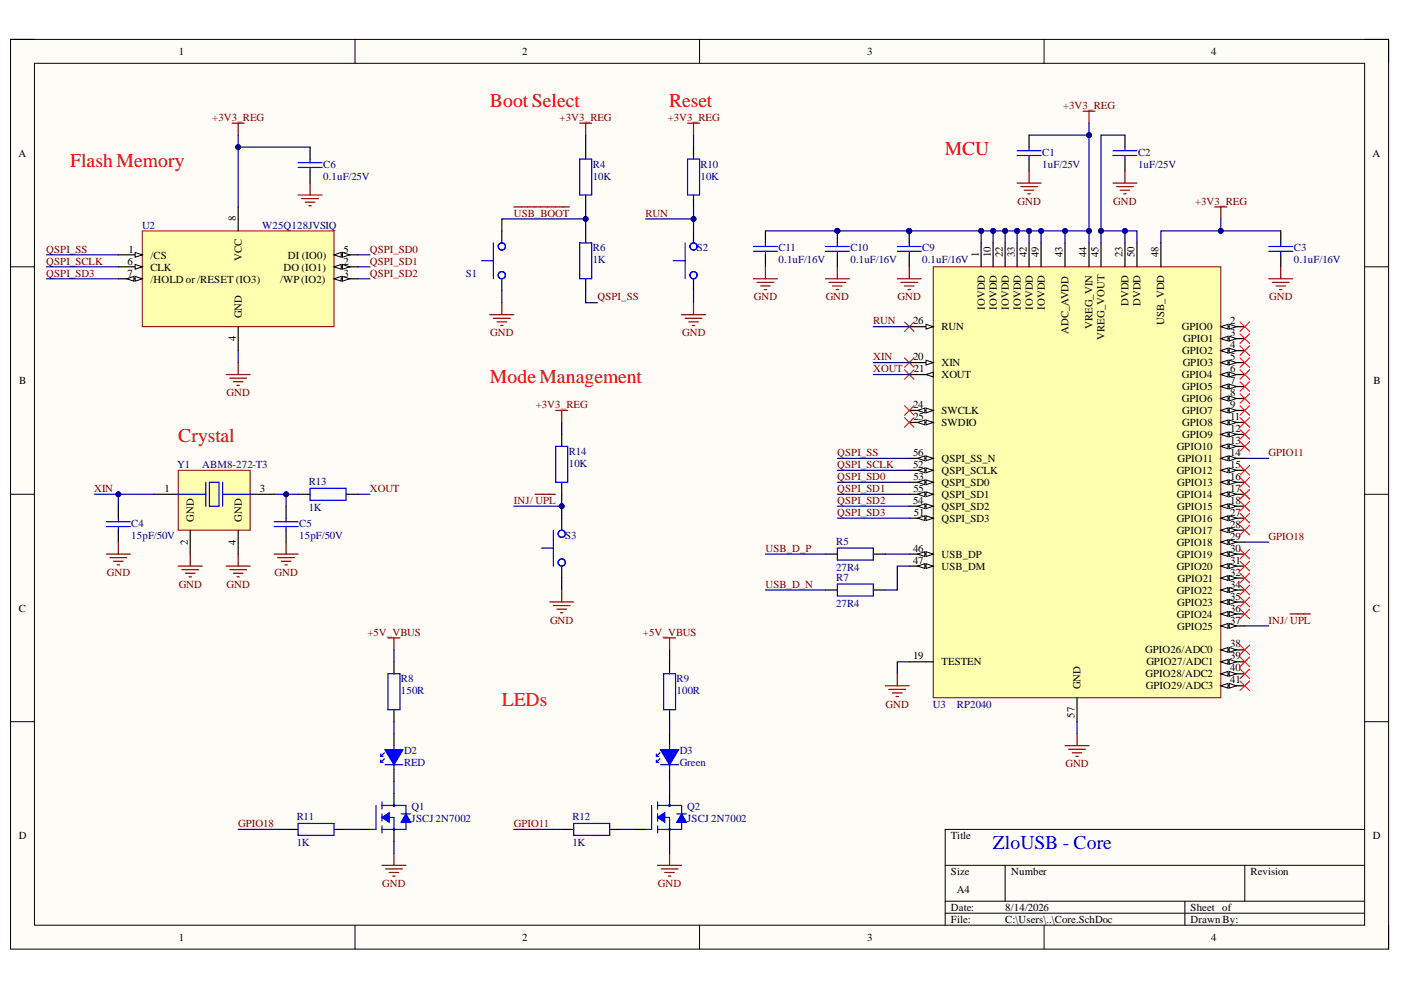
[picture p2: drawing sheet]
<svg xmlns="http://www.w3.org/2000/svg" width="297mm" height="210mm" viewBox="0 0 297 210" stroke-linecap="round" stroke-linejoin="round" font-family="sans-serif">
<defs><g id="words">
<g font-size="4.1" fill="#f00">
<text x="103.9" y="22.7">Boot Select</text>
<text x="141.9" y="22.7">Reset</text>
<text x="14.9" y="35.4">Flash Memory</text>
<text x="200.3" y="32.9">MCU</text>
<text x="103.9" y="81.1">ModeManagement</text>
<text x="37.8" y="93.8">Crystal</text>
<text x="106.4" y="149.6">LEDs</text>
</g>
<text font-size="4.1" fill="#00f" x="210.5" y="180">ZloUSB - Core</text>
<g font-size="2.3">
<text x="37.9" y="11.7">1</text>
<text x="110.7" y="11.7">2</text>
<text x="183.9" y="11.7">3</text>
<text x="256.8" y="11.7">4</text>
<text x="3.9" y="33.3">A</text>
<text x="291" y="33.3">A</text>
<text x="50" y="46.9" transform="rotate(-90 50 46.9)">8</text>
<text x="27.2" y="53.6">1</text>
<text x="72.8" y="53.6">5</text>
<text x="27.1" y="56.1">6</text>
<text x="27.1" y="58.6">7</text>
<text x="31.9" y="54.8">/CS</text>
<text x="31.9" y="57.4">CLK</text>
<text x="31.9" y="59.9">/HOLD or /RESET (IO3)</text>
<text x="51.2" y="55.3" transform="rotate(-90 51.2 55.3)">VCC</text>
<text x="59.4" y="59.9">/WP(IO2)</text>
<text x="60.1" y="57.4">DO (IO1)</text>
<text x="61.1" y="54.8">DI (IO0)</text>
<text x="72.8" y="56.1">2</text>
<text x="72.8" y="58.6">3</text>
<text x="207.5" y="54.6" transform="rotate(-90 207.5 54.6)">1</text>
<text x="210.1" y="54.6" transform="rotate(-90 210.1 54.6)">10</text>
<text x="212.6" y="54.6" transform="rotate(-90 212.6 54.6)">22</text>
<text x="215.1" y="54.6" transform="rotate(-90 215.1 54.6)">33</text>
<text x="217.7" y="54.6" transform="rotate(-90 217.7 54.6)">42</text>
<text x="220.2" y="54.6" transform="rotate(-90 220.2 54.6)">49</text>
<text x="225.3" y="54.6" transform="rotate(-90 225.3 54.6)">43</text>
<text x="230.4" y="54.6" transform="rotate(-90 230.4 54.6)">44</text>
<text x="232.9" y="54.6" transform="rotate(-90 232.9 54.6)">45</text>
<text x="238" y="54.6" transform="rotate(-90 238 54.6)">23</text>
<text x="240.5" y="54.6" transform="rotate(-90 240.5 54.6)">50</text>
<text x="245.6" y="54.6" transform="rotate(-90 245.6 54.6)">48</text>
<text x="208.8" y="65.6" transform="rotate(-90 208.8 65.6)">IOVDD</text>
<text x="211.3" y="65.6" transform="rotate(-90 211.3 65.6)">IOVDD</text>
<text x="213.9" y="65.6" transform="rotate(-90 213.9 65.6)">IOVDD</text>
<text x="216.4" y="65.6" transform="rotate(-90 216.4 65.6)">IOVDD</text>
<text x="219" y="65.6" transform="rotate(-90 219 65.6)">IOVDD</text>
<text x="221.5" y="65.6" transform="rotate(-90 221.5 65.6)">IOVDD</text>
<text x="239.2" y="64.9" transform="rotate(-90 239.2 64.9)">DVDD</text>
<text x="241.8" y="64.9" transform="rotate(-90 241.8 64.9)">DVDD</text>
<text x="51.2" y="67.5" transform="rotate(-90 51.2 67.5)">GND</text>
<text x="193.6" y="68.8">26</text>
<text x="199.6" y="70">RUN</text>
<text x="226.6" y="70.9" transform="rotate(-90 226.6 70.9)">ADC_AVDD</text>
<text x="231.6" y="69.8" transform="rotate(-90 231.6 69.8)">VREG_VIN</text>
<text x="246.9" y="68.9" transform="rotate(-90 246.9 68.9)">USB_VDD</text>
<text x="250.6" y="70">GPIO0</text>
<text x="260.8" y="68.8">2</text>
<text x="260.8" y="71.3">3</text>
<text x="50" y="72.3" transform="rotate(-90 50 72.3)">4</text>
<text x="193.6" y="76.4">20</text>
<text x="199.6" y="77.6">XIN</text>
<text x="234.2" y="72.1" transform="rotate(-90 234.2 72.1)">VREG_VOUT</text>
<text x="250.7" y="75.1">GPIO2</text>
<text x="250.8" y="77.6">GPIO3</text>
<text x="250.8" y="72.6">GPIO1</text>
<text x="260.8" y="73.8">4</text>
<text x="260.8" y="76.4">5</text>
<text x="4.1" y="81.4">B</text>
<text x="193.8" y="78.9">21</text>
<text x="199.6" y="80.2">XOUT</text>
<text x="250.6" y="80.2">GPIO4</text>
<text x="250.7" y="82.7">GPIO5</text>
<text x="260.8" y="78.9">6</text>
<text x="260.8" y="81.4">7</text>
<text x="260.8" y="84">8</text>
<text x="291.2" y="81.4">B</text>
<text x="193.6" y="86.5">24</text>
<text x="193.7" y="89.1">25</text>
<text x="199.6" y="87.8">SWCLK</text>
<text x="250.6" y="85.2">GPIO6</text>
<text x="250.7" y="87.8">GPIO7</text>
<text x="260.8" y="86.5">9</text>
<text x="260.8" y="89.1">11</text>
<text x="199.6" y="90.4">SWDIO</text>
<text x="249.5" y="95.5">GPIO10</text>
<text x="250.7" y="90.4">GPIO8</text>
<text x="250.7" y="92.9">GPIO9</text>
<text x="260.8" y="91.7">12</text>
<text x="260.8" y="94.2">13</text>
<text x="193.6" y="99.3">52</text>
<text x="193.6" y="96.7">56</text>
<text x="193.7" y="101.8">53</text>
<text x="199.6" y="100.5">QSPI_SCLK</text>
<text x="199.6" y="98">QSPI_SS_N</text>
<text x="249.5" y="100.5">GPIO12</text>
<text x="249.7" y="98">GPIO11</text>
<text x="260.8" y="96.7">14</text>
<text x="260.8" y="99.3">15</text>
<text x="260.8" y="101.8">16</text>
<text x="34.8" y="104.3">1</text>
<text x="55.1" y="104.3">3</text>
<text x="193.6" y="106.9">54</text>
<text x="193.7" y="104.3">55</text>
<text x="199.6" y="103.1">QSPI_SD0</text>
<text x="199.6" y="105.6">QSPI_SD1</text>
<text x="249.5" y="105.6">GPIO14</text>
<text x="249.6" y="103.1">GPIO13</text>
<text x="260.8" y="104.3">17</text>
<text x="260.8" y="106.9">18</text>
<text x="41.1" y="110.6" transform="rotate(-90 41.1 110.6)">GND</text>
<text x="51.2" y="110.6" transform="rotate(-90 51.2 110.6)">GND</text>
<text x="193.8" y="109.4">51</text>
<text x="199.6" y="110.7">QSPI_SD3</text>
<text x="199.6" y="108.1">QSPI_SD2</text>
<text x="249.5" y="110.7">GPIO16</text>
<text x="249.5" y="113.2">GPIO17</text>
<text x="249.6" y="108.1">GPIO15</text>
<text x="260.8" y="109.4">27</text>
<text x="260.8" y="111.9">28</text>
<text x="39.8" y="115.5" transform="rotate(-90 39.8 115.5)">2</text>
<text x="50" y="115.5" transform="rotate(-90 50 115.5)">4</text>
<text x="193.6" y="117">46</text>
<text x="193.6" y="119.5">47</text>
<text x="199.6" y="118.3">USB_DP</text>
<text x="249.5" y="115.7">GPIO18</text>
<text x="249.5" y="118.3">GPIO19</text>
<text x="260.8" y="114.5">29</text>
<text x="260.8" y="117">30</text>
<text x="260.8" y="119.5">31</text>
<text x="199.6" y="120.8">USB_DM</text>
<text x="249.5" y="120.8">GPIO20</text>
<text x="249.5" y="125.9">GPIO22</text>
<text x="249.7" y="123.3">GPIO21</text>
<text x="260.8" y="122.1">32</text>
<text x="260.8" y="124.6">34</text>
<text x="4" y="129.7">C</text>
<text x="249.5" y="130.9">GPIO24</text>
<text x="249.6" y="128.4">GPIO23</text>
<text x="260.8" y="127.1">35</text>
<text x="260.8" y="129.7">36</text>
<text x="291.1" y="129.7">C</text>
<text x="249.6" y="133.5">GPIO25</text>
<text x="260.8" y="132.2">37</text>
<text x="260.8" y="137.3">38</text>
<text x="193.6" y="139.8">19</text>
<text x="199.6" y="141.1">TESTEN</text>
<text x="242.8" y="138.5">GPIO26/ADC0</text>
<text x="242.9" y="143.6">GPIO28/ADC2</text>
<text x="243.1" y="141.1">GPIO27/ADC1</text>
<text x="260.8" y="139.8">39</text>
<text x="260.8" y="142.4">40</text>
<text x="229.1" y="146.2" transform="rotate(-90 229.1 146.2)">GND</text>
<text x="243" y="146.2">GPIO29/ADC3</text>
<text x="260.8" y="144.9">41</text>
<text x="227.8" y="152.2" transform="rotate(-90 227.8 152.2)">57</text>
<text x="4" y="177.9">D</text>
<text x="201.6" y="177.9">Title</text>
<text x="291.1" y="177.9">D</text>
<text x="201.6" y="185.5">Size</text>
<text x="214.4" y="185.5">Number</text>
<text x="265.1" y="185.5">Revision</text>
<text x="202.9" y="189.3">A4</text>
<text x="201.6" y="193.1">Date:</text>
<text x="201.6" y="195.7">File:</text>
<text x="213.1" y="193.1">8/14/2026</text>
<text x="213.1" y="195.7">C:\Users\..\Core.SchDoc</text>
<text x="252.4" y="193.1">Sheet of</text>
<text x="252.4" y="195.7">Drawn By:</text>
<text x="37.9" y="199.5">1</text>
<text x="110.7" y="199.5">2</text>
<text x="183.9" y="199.5">3</text>
<text x="256.8" y="199.5">4</text>
</g>
<g font-size="2.3" fill="#800000">
<text x="225.4" y="23.1">+3V3_REG</text>
<text x="45" y="25.6">+3V3_REG</text>
<text x="118.7" y="25.6">+3V3_REG</text>
<text x="141.6" y="25.6">+3V3_REG</text>
<text x="108.9" y="46">USB_BOOT</text>
<text x="136.8" y="46">RUN</text>
<text x="215.7" y="43.4">GND</text>
<text x="236" y="43.4">GND</text>
<text x="253.4" y="43.4">+3V3_REG</text>
<text x="9.8" y="53.6">QSPI_SS</text>
<text x="78.4" y="53.6">QSPI_SD0</text>
<text x="9.8" y="56.1">QSPI_SCLK</text>
<text x="9.8" y="58.6">QSPI_SD3</text>
<text x="78.4" y="56.1">QSPI_SD1</text>
<text x="78.4" y="58.6">QSPI_SD2</text>
<text x="126.7" y="63.7">QSPI_SS</text>
<text x="159.8" y="63.7">GND</text>
<text x="175.1" y="63.7">GND</text>
<text x="190.3" y="63.7">GND</text>
<text x="269.1" y="63.7">GND</text>
<text x="103.9" y="71.3">GND</text>
<text x="144.6" y="71.3">GND</text>
<text x="185.1" y="68.8">RUN</text>
<text x="185.1" y="76.4">XIN</text>
<text x="48" y="84">GND</text>
<text x="185.1" y="78.9">XOUT</text>
<text x="113.6" y="86.5">+3V3_REG</text>
<text x="177.5" y="96.7">QSPI_SS</text>
<text x="177.5" y="99.3">QSPI_SCLK</text>
<text x="177.5" y="101.8">QSPI_SD0</text>
<text x="268.9" y="96.7">GPIO11</text>
<text x="20" y="104.3">XIN</text>
<text x="78.4" y="104.3">XOUT</text>
<text x="108.9" y="106.9">INJ/ UPL</text>
<text x="177.5" y="104.3">QSPI_SD1</text>
<text x="177.5" y="106.9">QSPI_SD2</text>
<text x="177.5" y="109.4">QSPI_SD3</text>
<text x="162.3" y="117">USB_D_P</text>
<text x="268.9" y="114.5">GPIO18</text>
<text x="22.7" y="122.1">GND</text>
<text x="37.9" y="124.6">GND</text>
<text x="48" y="124.6">GND</text>
<text x="58.2" y="122.1">GND</text>
<text x="162.3" y="124.6">USB_D_N</text>
<text x="77.9" y="134.7">+5V_VBUS</text>
<text x="116.6" y="132.2">GND</text>
<text x="136.3" y="134.7">+5V_VBUS</text>
<text x="268.9" y="132.2">INJ/ UPL</text>
<text x="187.7" y="150">GND</text>
<text x="225.9" y="162.7">GND</text>
<text x="50.5" y="175.4">GPIO18</text>
<text x="108.9" y="175.4">GPIO11</text>
<text x="81" y="188.1">GND</text>
<text x="139.5" y="188.1">GND</text>
</g>
<g font-size="2.3" fill="#000080">
<text x="68.5" y="35.6">C6</text>
<text x="125.7" y="35.6">R4</text>
<text x="148.5" y="35.6">R10</text>
<text x="221" y="33">C1</text>
<text x="221" y="35.6">1uF/25V</text>
<text x="241.3" y="33">C2</text>
<text x="241.3" y="35.6">1uF/25V</text>
<text x="68.5" y="38.1">0.1uF/25V</text>
<text x="125.7" y="38.1">10K</text>
<text x="148.5" y="38.1">10K</text>
<text x="30.1" y="48.5">U2</text>
<text x="55.6" y="48.5">W25Q128JVSIQ</text>
<text x="125.7" y="53.3">R6</text>
<text x="147.7" y="53.3">S2</text>
<text x="165.1" y="53.3">C11</text>
<text x="180.3" y="53.3">C10</text>
<text x="195.5" y="53.3">C9</text>
<text x="274.3" y="53.3">C3</text>
<text x="98.8" y="58.6">S1</text>
<text x="125.7" y="55.8">1K</text>
<text x="165.1" y="55.8">0.1uF/16V</text>
<text x="180.3" y="55.8">0.1uF/16V</text>
<text x="195.5" y="55.8">0.1uF/16V</text>
<text x="274.3" y="55.8">0.1uF/16V</text>
<text x="37.5" y="99.3">Y1</text>
<text x="42.9" y="99.3">ABM8-272-T3</text>
<text x="120.6" y="96.5">R14</text>
<text x="120.6" y="99">10K</text>
<text x="65.5" y="102.8">R13</text>
<text x="27.8" y="111.7">C4</text>
<text x="63.4" y="111.7">C5</text>
<text x="65.5" y="108.4">1K</text>
<text x="27.8" y="114.2">15pF/50V</text>
<text x="63.4" y="114.2">15pF/50V</text>
<text x="119.8" y="114.2">S3</text>
<text x="177.3" y="115.5">R5</text>
<text x="177.3" y="121.1">27R4</text>
<text x="177.3" y="123.1">R7</text>
<text x="177.3" y="128.7">27R4</text>
<text x="85" y="144.6">R8</text>
<text x="85" y="147.2">150R</text>
<text x="143.4" y="144.6">R9</text>
<text x="143.4" y="147.2">100R</text>
<text x="197.8" y="150">U3</text>
<text x="202.9" y="150">RP2040</text>
<text x="85.7" y="159.9">D2</text>
<text x="144.1" y="159.9">D3</text>
<text x="85.7" y="162.5">RED</text>
<text x="144.1" y="162.5">Green</text>
<text x="62.9" y="173.9">R11</text>
<text x="87.3" y="171.8">Q1</text>
<text x="121.4" y="173.9">R12</text>
<text x="145.7" y="171.8">Q2</text>
<text x="62.9" y="179.4">1K</text>
<text x="87.3" y="174.4">JSCJ 2N7002</text>
<text x="121.4" y="179.4">1K</text>
<text x="145.7" y="174.4">JSCJ 2N7002</text>
</g>
</g></defs>
<path d="M2.2 8.4h292.2v192.8h-292.2z" fill-rule="evenodd" fill="#fffcf8"/>
<path d="M2.2 8.4h292.2v192.8h-292.2z" fill="none" stroke="#000" stroke-width=".21"/>
<path d="M7.3 13.4h282v182.8h-282z" fill-rule="evenodd" fill="#fffcf8"/>
<g fill="none" stroke="#000" stroke-width=".21">
<path d="M2.2 8.3h5.1M7.3 13.4h282v182.8h-282zM75.3 8.3v5.1M148.3 8.3v5.1M221.4 8.4v5M289.3 8.4h5.1v5M2.2 56.6h5.1M289.3 56.6h5.1M2.2 104.8h5.1M289.3 104.8h5.1M2.2 153h5.1M289.3 153h5.1"/>
<path d="M289.3 175.9h-88.9v20.3M75.3 196.2v5M148.3 196.2v5M200.4 183.5h88.9M200.4 191.1h88.9M200.4 193.6h88.9M213.1 183.5v7.6M221.4 196.2v5M251.2 191.1v5.1M263.9 183.5v7.6M294.4 196.2v5"/>
</g>
<path d="M197.9 56.6h60.9v91.3h-60.9z" fill-rule="evenodd" fill="#ffffb0"/>
<path d="M197.9 56.6h60.9v91.3h-60.9z" fill="none" stroke="#800000" stroke-width=".21"/>
<path d="M208 51.5v5.1M258.8 69.3h5.1" fill="none" stroke="#000" stroke-width=".25"/>
<path d="M258.8 69.3l1.6-.5v1z" fill="#f8fcff"/>
<path d="M258.8 69.3l1.6-.5v1z" fill="none" stroke="#000" stroke-width=".21"/>
<path d="M260.6 68.8l1.5 .5-1.5 .5z" fill="#f8fcff"/>
<path d="M260.6 68.8l1.5 .5-1.5 .5z" fill="none" stroke="#000" stroke-width=".21"/>
<path d="M258.8 71.8h5.1" fill="none" stroke="#000" stroke-width=".25"/>
<path d="M258.8 71.8l1.6-.5v1z" fill="#f8fcff"/>
<path d="M258.8 71.8l1.6-.5v1z" fill="none" stroke="#000" stroke-width=".21"/>
<path d="M260.6 71.3l1.5 .5-1.5 .5z" fill="#f8fcff"/>
<path d="M260.6 71.3l1.5 .5-1.5 .5z" fill="none" stroke="#000" stroke-width=".21"/>
<path d="M258.8 74.3h5.1" fill="none" stroke="#000" stroke-width=".25"/>
<path d="M258.8 74.3l1.6-.5v1.1z" fill="#f8fcff"/>
<path d="M258.8 74.3l1.6-.5v1.1z" fill="none" stroke="#000" stroke-width=".21"/>
<path d="M260.6 73.8l1.5 .5-1.5 .6z" fill="#f8fcff"/>
<path d="M260.6 73.8l1.5 .5-1.5 .6z" fill="none" stroke="#000" stroke-width=".21"/>
<path d="M258.8 76.9h5.1" fill="none" stroke="#000" stroke-width=".25"/>
<path d="M258.8 76.9l1.6-.5v1z" fill="#f8fcff"/>
<path d="M258.8 76.9l1.6-.5v1z" fill="none" stroke="#000" stroke-width=".21"/>
<path d="M260.6 76.4l1.5 .5-1.5 .5z" fill="#f8fcff"/>
<path d="M260.6 76.4l1.5 .5-1.5 .5z" fill="none" stroke="#000" stroke-width=".21"/>
<path d="M258.8 79.4h5.1" fill="none" stroke="#000" stroke-width=".25"/>
<path d="M258.8 79.4l1.6-.5v1z" fill="#f8fcff"/>
<path d="M258.8 79.4l1.6-.5v1z" fill="none" stroke="#000" stroke-width=".21"/>
<path d="M260.6 78.9l1.5 .5-1.5 .5z" fill="#f8fcff"/>
<path d="M260.6 78.9l1.5 .5-1.5 .5z" fill="none" stroke="#000" stroke-width=".21"/>
<path d="M258.8 82h5.1" fill="none" stroke="#000" stroke-width=".25"/>
<path d="M258.8 82l1.6-.6v1.1z" fill="#f8fcff"/>
<path d="M258.8 82l1.6-.6v1.1z" fill="none" stroke="#000" stroke-width=".21"/>
<path d="M260.6 81.4l1.5 .6-1.5 .5z" fill="#f8fcff"/>
<path d="M260.6 81.4l1.5 .6-1.5 .5z" fill="none" stroke="#000" stroke-width=".21"/>
<path d="M258.8 84.5h5.1" fill="none" stroke="#000" stroke-width=".25"/>
<path d="M258.8 84.5l1.6-.5v1z" fill="#f8fcff"/>
<path d="M258.8 84.5l1.6-.5v1z" fill="none" stroke="#000" stroke-width=".21"/>
<path d="M260.6 84l1.5 .5-1.5 .5z" fill="#f8fcff"/>
<path d="M260.6 84l1.5 .5-1.5 .5z" fill="none" stroke="#000" stroke-width=".21"/>
<path d="M258.8 87h5.1" fill="none" stroke="#000" stroke-width=".25"/>
<path d="M258.8 87l1.6-.5v1z" fill="#f8fcff"/>
<path d="M258.8 87l1.6-.5v1z" fill="none" stroke="#000" stroke-width=".21"/>
<path d="M260.6 86.5l1.5 .5-1.5 .5z" fill="#f8fcff"/>
<path d="M260.6 86.5l1.5 .5-1.5 .5z" fill="none" stroke="#000" stroke-width=".21"/>
<path d="M210.6 51.5v5.1M258.8 89.6h5.1" fill="none" stroke="#000" stroke-width=".25"/>
<path d="M258.8 89.6l1.6-.5v1z" fill="#f8fcff"/>
<path d="M258.8 89.6l1.6-.5v1z" fill="none" stroke="#000" stroke-width=".21"/>
<path d="M260.6 89.1l1.5 .5-1.5 .5z" fill="#f8fcff"/>
<path d="M260.6 89.1l1.5 .5-1.5 .5z" fill="none" stroke="#000" stroke-width=".21"/>
<path d="M258.8 92.1h5.1" fill="none" stroke="#000" stroke-width=".25"/>
<path d="M258.8 92.1l1.6-.5v1z" fill="#f8fcff"/>
<path d="M258.8 92.1l1.6-.5v1z" fill="none" stroke="#000" stroke-width=".21"/>
<path d="M260.6 91.6l1.5 .5-1.5 .5z" fill="#f8fcff"/>
<path d="M260.6 91.6l1.5 .5-1.5 .5z" fill="none" stroke="#000" stroke-width=".21"/>
<path d="M258.8 94.6h5.1" fill="none" stroke="#000" stroke-width=".25"/>
<path d="M258.8 94.6l1.6-.5v1z" fill="#f8fcff"/>
<path d="M258.8 94.6l1.6-.5v1z" fill="none" stroke="#000" stroke-width=".21"/>
<path d="M260.6 94.1l1.5 .5-1.5 .5z" fill="#f8fcff"/>
<path d="M260.6 94.1l1.5 .5-1.5 .5z" fill="none" stroke="#000" stroke-width=".21"/>
<path d="M258.8 97.2h5.1" fill="none" stroke="#000" stroke-width=".25"/>
<path d="M258.8 97.2l1.6-.5v1z" fill="#f8fcff"/>
<path d="M258.8 97.2l1.6-.5v1z" fill="none" stroke="#000" stroke-width=".21"/>
<path d="M260.6 96.7l1.5 .5-1.5 .5z" fill="#f8fcff"/>
<path d="M260.6 96.7l1.5 .5-1.5 .5z" fill="none" stroke="#000" stroke-width=".21"/>
<path d="M258.8 99.7h5.1" fill="none" stroke="#000" stroke-width=".25"/>
<path d="M258.8 99.7l1.6-.5v1z" fill="#f8fcff"/>
<path d="M258.8 99.7l1.6-.5v1z" fill="none" stroke="#000" stroke-width=".21"/>
<path d="M260.6 99.2l1.5 .5-1.5 .5z" fill="#f8fcff"/>
<path d="M260.6 99.2l1.5 .5-1.5 .5z" fill="none" stroke="#000" stroke-width=".21"/>
<path d="M258.8 102.3h5.1" fill="none" stroke="#000" stroke-width=".25"/>
<path d="M258.8 102.3l1.6-.6v1.1z" fill="#f8fcff"/>
<path d="M258.8 102.3l1.6-.6v1.1z" fill="none" stroke="#000" stroke-width=".21"/>
<path d="M260.6 101.7l1.5 .6-1.5 .5z" fill="#f8fcff"/>
<path d="M260.6 101.7l1.5 .6-1.5 .5z" fill="none" stroke="#000" stroke-width=".21"/>
<path d="M258.8 104.8h5.1" fill="none" stroke="#000" stroke-width=".25"/>
<path d="M258.8 104.8l1.6-.5v1z" fill="#f8fcff"/>
<path d="M258.8 104.8l1.6-.5v1z" fill="none" stroke="#000" stroke-width=".21"/>
<path d="M260.6 104.3l1.5 .5-1.5 .5z" fill="#f8fcff"/>
<path d="M260.6 104.3l1.5 .5-1.5 .5z" fill="none" stroke="#000" stroke-width=".21"/>
<path d="M258.8 107.3h5.1" fill="none" stroke="#000" stroke-width=".25"/>
<path d="M258.8 107.3l1.6-.5v1z" fill="#f8fcff"/>
<path d="M258.8 107.3l1.6-.5v1z" fill="none" stroke="#000" stroke-width=".21"/>
<path d="M260.6 106.8l1.5 .5-1.5 .5z" fill="#f8fcff"/>
<path d="M260.6 106.8l1.5 .5-1.5 .5z" fill="none" stroke="#000" stroke-width=".21"/>
<path d="M192.8 76.9h5.1M192.8 140.3h5.1" fill="none" stroke="#000" stroke-width=".25"/>
<path d="M196.3 76.4l1.6 .5-1.6 .5z" fill="#f8fcff"/>
<path d="M196.3 76.4l1.6 .5-1.6 .5z" fill="none" stroke="#000" stroke-width=".21"/>
<path d="M192.8 79.4h5.1" fill="none" stroke="#000" stroke-width=".25"/>
<path d="M196.3 79.4l1.6-.5v1z" fill="#f8fcff"/>
<path d="M196.3 79.4l1.6-.5v1z" fill="none" stroke="#000" stroke-width=".21"/>
<path d="M213.1 51.5v5.1M238.5 51.5v5.1M192.8 87h5.1" fill="none" stroke="#000" stroke-width=".25"/>
<path d="M196.3 86.5l1.6 .5-1.6 .5z" fill="#f8fcff"/>
<path d="M196.3 86.5l1.6 .5-1.6 .5z" fill="none" stroke="#000" stroke-width=".21"/>
<path d="M194.6 87l1.5-.5v1z" fill="#f8fcff"/>
<path d="M194.6 87l1.5-.5v1z" fill="none" stroke="#000" stroke-width=".21"/>
<path d="M192.8 89.6h5.1" fill="none" stroke="#000" stroke-width=".25"/>
<path d="M196.3 89.1l1.6 .5-1.6 .5z" fill="#f8fcff"/>
<path d="M196.3 89.1l1.6 .5-1.6 .5z" fill="none" stroke="#000" stroke-width=".21"/>
<path d="M194.6 89.6l1.5-.5v1z" fill="#f8fcff"/>
<path d="M194.6 89.6l1.5-.5v1z" fill="none" stroke="#000" stroke-width=".21"/>
<path d="M192.8 69.3h5.1" fill="none" stroke="#000" stroke-width=".25"/>
<path d="M196.3 68.8l1.6 .5-1.6 .5z" fill="#f8fcff"/>
<path d="M196.3 68.8l1.6 .5-1.6 .5z" fill="none" stroke="#000" stroke-width=".21"/>
<path d="M258.8 109.9h5.1" fill="none" stroke="#000" stroke-width=".25"/>
<path d="M258.8 109.9l1.6-.5v1z" fill="#f8fcff"/>
<path d="M258.8 109.9l1.6-.5v1z" fill="none" stroke="#000" stroke-width=".21"/>
<path d="M260.6 109.4l1.5 .5-1.5 .5z" fill="#f8fcff"/>
<path d="M260.6 109.4l1.5 .5-1.5 .5z" fill="none" stroke="#000" stroke-width=".21"/>
<path d="M258.8 112.4h5.1" fill="none" stroke="#000" stroke-width=".25"/>
<path d="M258.8 112.4l1.6-.5v1z" fill="#f8fcff"/>
<path d="M258.8 112.4l1.6-.5v1z" fill="none" stroke="#000" stroke-width=".21"/>
<path d="M260.6 111.9l1.5 .5-1.5 .5z" fill="#f8fcff"/>
<path d="M260.6 111.9l1.5 .5-1.5 .5z" fill="none" stroke="#000" stroke-width=".21"/>
<path d="M258.8 114.9h5.1" fill="none" stroke="#000" stroke-width=".25"/>
<path d="M258.8 114.9l1.6-.5v1.1z" fill="#f8fcff"/>
<path d="M258.8 114.9l1.6-.5v1.1z" fill="none" stroke="#000" stroke-width=".21"/>
<path d="M260.6 114.4l1.5 .5-1.5 .6z" fill="#f8fcff"/>
<path d="M260.6 114.4l1.5 .5-1.5 .6z" fill="none" stroke="#000" stroke-width=".21"/>
<path d="M258.8 117.5h5.1" fill="none" stroke="#000" stroke-width=".25"/>
<path d="M258.8 117.5l1.6-.5v1z" fill="#f8fcff"/>
<path d="M258.8 117.5l1.6-.5v1z" fill="none" stroke="#000" stroke-width=".21"/>
<path d="M260.6 117l1.5 .5-1.5 .5z" fill="#f8fcff"/>
<path d="M260.6 117l1.5 .5-1.5 .5z" fill="none" stroke="#000" stroke-width=".21"/>
<path d="M258.8 120h5.1" fill="none" stroke="#000" stroke-width=".25"/>
<path d="M258.8 120l1.6-.5v1z" fill="#f8fcff"/>
<path d="M258.8 120l1.6-.5v1z" fill="none" stroke="#000" stroke-width=".21"/>
<path d="M260.6 119.5l1.5 .5-1.5 .5z" fill="#f8fcff"/>
<path d="M260.6 119.5l1.5 .5-1.5 .5z" fill="none" stroke="#000" stroke-width=".21"/>
<path d="M258.8 122.6h5.1" fill="none" stroke="#000" stroke-width=".25"/>
<path d="M258.8 122.6l1.6-.5v1z" fill="#f8fcff"/>
<path d="M258.8 122.6l1.6-.5v1z" fill="none" stroke="#000" stroke-width=".21"/>
<path d="M260.6 122.1l1.5 .5-1.5 .5z" fill="#f8fcff"/>
<path d="M260.6 122.1l1.5 .5-1.5 .5z" fill="none" stroke="#000" stroke-width=".21"/>
<path d="M215.6 51.5v5.1M258.8 125.1h5.1" fill="none" stroke="#000" stroke-width=".25"/>
<path d="M258.8 125.1l1.6-.5v1z" fill="#f8fcff"/>
<path d="M258.8 125.1l1.6-.5v1z" fill="none" stroke="#000" stroke-width=".21"/>
<path d="M260.6 124.6l1.5 .5-1.5 .5z" fill="#f8fcff"/>
<path d="M260.6 124.6l1.5 .5-1.5 .5z" fill="none" stroke="#000" stroke-width=".21"/>
<path d="M258.8 127.6h5.1" fill="none" stroke="#000" stroke-width=".25"/>
<path d="M258.8 127.6l1.6-.5v1z" fill="#f8fcff"/>
<path d="M258.8 127.6l1.6-.5v1z" fill="none" stroke="#000" stroke-width=".21"/>
<path d="M260.6 127.1l1.5 .5-1.5 .5z" fill="#f8fcff"/>
<path d="M260.6 127.1l1.5 .5-1.5 .5z" fill="none" stroke="#000" stroke-width=".21"/>
<path d="M258.8 130.2h5.1" fill="none" stroke="#000" stroke-width=".25"/>
<path d="M258.8 130.2l1.6-.5v1z" fill="#f8fcff"/>
<path d="M258.8 130.2l1.6-.5v1z" fill="none" stroke="#000" stroke-width=".21"/>
<path d="M260.6 129.7l1.5 .5-1.5 .5z" fill="#f8fcff"/>
<path d="M260.6 129.7l1.5 .5-1.5 .5z" fill="none" stroke="#000" stroke-width=".21"/>
<path d="M258.8 132.7h5.1" fill="none" stroke="#000" stroke-width=".25"/>
<path d="M258.8 132.7l1.6-.5v1z" fill="#f8fcff"/>
<path d="M258.8 132.7l1.6-.5v1z" fill="none" stroke="#000" stroke-width=".21"/>
<path d="M260.6 132.2l1.5 .5-1.5 .5z" fill="#f8fcff"/>
<path d="M260.6 132.2l1.5 .5-1.5 .5z" fill="none" stroke="#000" stroke-width=".21"/>
<path d="M258.8 137.8h5.1" fill="none" stroke="#000" stroke-width=".25"/>
<path d="M258.8 137.8l1.6-.5v1z" fill="#f8fcff"/>
<path d="M258.8 137.8l1.6-.5v1z" fill="none" stroke="#000" stroke-width=".21"/>
<path d="M260.6 137.3l1.5 .5-1.5 .5z" fill="#f8fcff"/>
<path d="M260.6 137.3l1.5 .5-1.5 .5z" fill="none" stroke="#000" stroke-width=".21"/>
<path d="M258.8 140.3h5.1" fill="none" stroke="#000" stroke-width=".25"/>
<path d="M258.8 140.3l1.6-.5v1z" fill="#f8fcff"/>
<path d="M258.8 140.3l1.6-.5v1z" fill="none" stroke="#000" stroke-width=".21"/>
<path d="M260.6 139.8l1.5 .5-1.5 .5z" fill="#f8fcff"/>
<path d="M260.6 139.8l1.5 .5-1.5 .5z" fill="none" stroke="#000" stroke-width=".21"/>
<path d="M258.8 142.9h5.1" fill="none" stroke="#000" stroke-width=".25"/>
<path d="M258.8 142.9l1.6-.5v1z" fill="#f8fcff"/>
<path d="M258.8 142.9l1.6-.5v1z" fill="none" stroke="#000" stroke-width=".21"/>
<path d="M260.6 142.4l1.5 .5-1.5 .5z" fill="#f8fcff"/>
<path d="M260.6 142.4l1.5 .5-1.5 .5z" fill="none" stroke="#000" stroke-width=".21"/>
<path d="M258.8 145.4h5.1" fill="none" stroke="#000" stroke-width=".25"/>
<path d="M258.8 145.4l1.6-.5v1z" fill="#f8fcff"/>
<path d="M258.8 145.4l1.6-.5v1z" fill="none" stroke="#000" stroke-width=".21"/>
<path d="M260.6 144.9l1.5 .5-1.5 .5z" fill="#f8fcff"/>
<path d="M260.6 144.9l1.5 .5-1.5 .5z" fill="none" stroke="#000" stroke-width=".21"/>
<path d="M218.2 51.5v5.1M225.8 51.5v5.1M230.9 51.5v5.1M233.4 51.5v5.1M192.8 117.5h5.1" fill="none" stroke="#000" stroke-width=".25"/>
<path d="M196.3 117l1.6 .5-1.6 .5z" fill="#f8fcff"/>
<path d="M196.3 117l1.6 .5-1.6 .5z" fill="none" stroke="#000" stroke-width=".21"/>
<path d="M194.6 117.5l1.5-.5v1z" fill="#f8fcff"/>
<path d="M194.6 117.5l1.5-.5v1z" fill="none" stroke="#000" stroke-width=".21"/>
<path d="M192.8 120h5.1" fill="none" stroke="#000" stroke-width=".25"/>
<path d="M196.3 119.5l1.6 .5-1.6 .5z" fill="#f8fcff"/>
<path d="M196.3 119.5l1.6 .5-1.6 .5z" fill="none" stroke="#000" stroke-width=".21"/>
<path d="M194.6 120l1.5-.5v1z" fill="#f8fcff"/>
<path d="M194.6 120l1.5-.5v1z" fill="none" stroke="#000" stroke-width=".21"/>
<path d="M220.7 51.5v5.1M241.1 51.5v5.1M246.1 51.5v5.1M192.8 109.9h5.1" fill="none" stroke="#000" stroke-width=".25"/>
<path d="M196.3 109.4l1.6 .5-1.6 .5z" fill="#f8fcff"/>
<path d="M196.3 109.4l1.6 .5-1.6 .5z" fill="none" stroke="#000" stroke-width=".21"/>
<path d="M194.6 109.9l1.5-.5v1z" fill="#f8fcff"/>
<path d="M194.6 109.9l1.5-.5v1z" fill="none" stroke="#000" stroke-width=".21"/>
<path d="M192.8 99.7h5.1" fill="none" stroke="#000" stroke-width=".25"/>
<path d="M196.3 99.2l1.6 .5-1.6 .5z" fill="#f8fcff"/>
<path d="M196.3 99.2l1.6 .5-1.6 .5z" fill="none" stroke="#000" stroke-width=".21"/>
<path d="M194.6 99.7l1.5-.5v1z" fill="#f8fcff"/>
<path d="M194.6 99.7l1.5-.5v1z" fill="none" stroke="#000" stroke-width=".21"/>
<path d="M192.8 102.3h5.1" fill="none" stroke="#000" stroke-width=".25"/>
<path d="M196.3 101.7l1.6 .6-1.6 .5z" fill="#f8fcff"/>
<path d="M196.3 101.7l1.6 .6-1.6 .5z" fill="none" stroke="#000" stroke-width=".21"/>
<path d="M194.6 102.3l1.5-.6v1.1z" fill="#f8fcff"/>
<path d="M194.6 102.3l1.5-.6v1.1z" fill="none" stroke="#000" stroke-width=".21"/>
<path d="M192.8 107.3h5.1" fill="none" stroke="#000" stroke-width=".25"/>
<path d="M196.3 106.8l1.6 .5-1.6 .5z" fill="#f8fcff"/>
<path d="M196.3 106.8l1.6 .5-1.6 .5z" fill="none" stroke="#000" stroke-width=".21"/>
<path d="M194.6 107.3l1.5-.5v1z" fill="#f8fcff"/>
<path d="M194.6 107.3l1.5-.5v1z" fill="none" stroke="#000" stroke-width=".21"/>
<path d="M192.8 104.8h5.1" fill="none" stroke="#000" stroke-width=".25"/>
<path d="M196.3 104.3l1.6 .5-1.6 .5z" fill="#f8fcff"/>
<path d="M196.3 104.3l1.6 .5-1.6 .5z" fill="none" stroke="#000" stroke-width=".21"/>
<path d="M194.6 104.8l1.5-.5v1z" fill="#f8fcff"/>
<path d="M194.6 104.8l1.5-.5v1z" fill="none" stroke="#000" stroke-width=".21"/>
<path d="M192.8 97.2h5.1" fill="none" stroke="#000" stroke-width=".25"/>
<path d="M196.3 96.7l1.6 .5-1.6 .5z" fill="#f8fcff"/>
<path d="M196.3 96.7l1.6 .5-1.6 .5z" fill="none" stroke="#000" stroke-width=".21"/>
<path d="M194.6 97.2l1.5-.5v1z" fill="#f8fcff"/>
<path d="M194.6 97.2l1.5-.5v1z" fill="none" stroke="#000" stroke-width=".21"/>
<path d="M218.2 28.7v2.5M218.2 33.7v2.6M238.5 28.7v2.5M238.5 33.7v2.6M271.5 49v2.5M271.5 54v2.6M175 117.5h2.5M185.2 117.5h2.5M175 125.1h2.5M185.2 125.1h2.5M228.4 147.9v5.1" fill="none" stroke="#000" stroke-width=".25"/>
<g fill="none" stroke="#800000" stroke-width=".25">
<path d="M215.6 38.8h5.1M216.4 39.6h3.6M218.2 36.3v2.5M229.6 23.6h2.6M230.9 23.6v2.5M236 38.8h5.1M236.7 39.6h3.6M238.5 36.3v2.5M217.2 40.3h2M217.9 41.1h.5M237.5 40.3h2M238.3 41.1h.5"/>
<path d="M257.6 43.9h2.5M258.8 43.9v2.5M269 59.1h5.1M269.8 59.9h3.5M271.5 56.6v2.5M270.5 60.6h2.1M271.3 61.4h.5M187.7 145.4h5.1M188.5 146.2h3.5M189.2 146.9h2.1M190 147.7h.5M190.2 142.9v2.5"/>
<path d="M225.8 158.1h5.1M226.6 158.9h3.5M227.3 159.6h2.1M228.4 155.6v2.5M228.1 160.4h.5"/>
</g>
<path d="M191.8 75.9l2 2M191.8 78.4l2 2M193.8 75.9l-2 2M193.8 78.4l-2 2M191.8 86l2 2M191.8 88.5l2 2.1M193.8 86l-2 2M193.8 88.5l-2 2.1" fill="none" stroke="#f00" stroke-width=".21"/>
<g fill="none" stroke="#00f" stroke-width=".25">
<path d="M215.6 33h5.1M215.6 32h5.1M218.2 31.2v.8M218.2 33v.7M236 33h5.1M236 32h5.1M238.5 31.2v.8M238.5 33v.7M269 52.3h5.1M269 53.3h5.1M271.5 51.5v.8M271.5 53.3v.7"/>
<path d="M177.5 116.2h7.7v2.5h-7.7zM177.5 123.8h7.7v2.6h-7.7z"/>
</g>
<path d="M30.2 49h40.6v20.3h-40.6z" fill-rule="evenodd" fill="#ffffb0"/>
<path d="M30.2 49h40.6v20.3h-40.6z" fill="none" stroke="#800000" stroke-width=".21"/>
<path d="M25.1 54h5.1" fill="none" stroke="#000" stroke-width=".25"/>
<path d="M28.6 53.5l1.6 .5-1.6 .5z" fill="#f8fcff"/>
<path d="M28.6 53.5l1.6 .5-1.6 .5z" fill="none" stroke="#000" stroke-width=".21"/>
<path d="M70.8 56.6h5.1" fill="none" stroke="#000" stroke-width=".25"/>
<path d="M70.8 56.6l1.5-.5v1z" fill="#f8fcff"/>
<path d="M70.8 56.6l1.5-.5v1z" fill="none" stroke="#000" stroke-width=".21"/>
<path d="M72.6 56.1l1.5 .5-1.5 .5z" fill="#f8fcff"/>
<path d="M72.6 56.1l1.5 .5-1.5 .5z" fill="none" stroke="#000" stroke-width=".21"/>
<path d="M70.8 59.1h5.1" fill="none" stroke="#000" stroke-width=".25"/>
<path d="M70.8 59.1l1.5-.5v1z" fill="#f8fcff"/>
<path d="M70.8 59.1l1.5-.5v1z" fill="none" stroke="#000" stroke-width=".21"/>
<path d="M72.6 58.6l1.5 .5-1.5 .5z" fill="#f8fcff"/>
<path d="M72.6 58.6l1.5 .5-1.5 .5z" fill="none" stroke="#000" stroke-width=".21"/>
<path d="M70.8 54h5.1M50.5 69.3v5" fill="none" stroke="#000" stroke-width=".25"/>
<path d="M70.8 54l1.5-.5v1z" fill="#f8fcff"/>
<path d="M70.8 54l1.5-.5v1z" fill="none" stroke="#000" stroke-width=".21"/>
<path d="M72.6 53.5l1.5 .5-1.5 .5z" fill="#f8fcff"/>
<path d="M72.6 53.5l1.5 .5-1.5 .5z" fill="none" stroke="#000" stroke-width=".21"/>
<path d="M25.1 56.6h5.1" fill="none" stroke="#000" stroke-width=".25"/>
<path d="M28.6 56.1l1.6 .5-1.6 .5z" fill="#f8fcff"/>
<path d="M28.6 56.1l1.6 .5-1.6 .5z" fill="none" stroke="#000" stroke-width=".21"/>
<path d="M25.1 59.1h5.1" fill="none" stroke="#000" stroke-width=".25"/>
<path d="M28.6 58.6l1.6 .5-1.6 .5z" fill="#f8fcff"/>
<path d="M28.6 58.6l1.6 .5-1.6 .5z" fill="none" stroke="#000" stroke-width=".21"/>
<path d="M26.9 59.1l1.5-.5v1z" fill="#f8fcff"/>
<path d="M26.9 59.1l1.5-.5v1z" fill="none" stroke="#000" stroke-width=".21"/>
<path d="M124.2 31.2v2.5M50.5 43.9v5.1M106.4 49v2.5M106.4 59.1v2.5M124.2 41.3v2.6M124.2 49v2.5M124.2 59.1v2.5M147 49v2.5M147 59.1v2.5M83.5 155.6v2.5M83.5 163.2v2.5" fill="none" stroke="#000" stroke-width=".25"/>
<g fill="none" stroke="#800000" stroke-width=".25">
<path d="M49.2 26.1h2.6M50.5 26.1v2.6M122.9 26.1h2.5M124.2 26.1v2.6M145.8 26.1h2.5M147 26.1v2.6M108.9 43.9h11.8M48 79.4h5M50.5 76.9v2.5M103.9 66.7h5M104.6 67.5h3.6M105.4 68.2h2"/>
<path d="M106.1 69h.5M106.4 64.2v2.5M144.5 66.7h5.1M145.3 67.5h3.5M146 68.2h2.1M146.8 69h.5M147 64.2v2.5M48.7 80.2h3.6M49.5 80.9h2M50.2 81.7h.6"/>
</g>
<g fill="none" stroke="#00f" stroke-width=".25">
<path d="M122.9 33.7h2.5v7.6h-2.5zM102.1 55.3h2.5M104.6 51.5v7.6M122.9 51.5h2.5v7.6h-2.5zM142.7 55.3h2.6M145.3 51.5v7.6"/>
<circle cx="106.4" cy="58.3" r=".76"/>
<circle cx="106.4" cy="52.3" r=".76"/>
<circle cx="147" cy="58.3" r=".76"/>
<circle cx="147" cy="52.3" r=".76"/>
</g>
<path d="M81.6 159h3.8l-1.9 3.2z" fill="#00f"/>
<path d="M80.7 159.9v.5M81.5 159.6l-.8 .8M81.6 159h3.8l-1.9 3.2zM83.5 158.1v5.1M80.7 161.1v.5M80.7 160.4h.5M80.7 161.6h.5M81.5 160.9l-.8 .7M81.6 162.2h3.8" fill="none" stroke="#00f" stroke-width=".25"/>
<path d="M142 155.6v2.5M142 163.2v2.5" fill="none" stroke="#000" stroke-width=".25"/>
<path d="M140.1 159h3.8l-1.9 3.2z" fill="#00f"/>
<g fill="none" stroke="#00f" stroke-width=".25">
<path d="M139.2 159.9v.5M139.9 159.6l-.7 .8M140.1 159h3.8l-1.9 3.2zM142 158.1v5.1M79.7 170.8v5.1h-1.3M81 170v1.5M81 172.6v1.5M81 175.1v1.5M81 173.3h2.5M139.2 161.1v.5M139.2 160.4h.5M139.2 161.6h.5"/>
<path d="M139.9 160.9l-.7 .7M140.1 162.2h3.8"/>
</g>
<path d="M81 183.5h5.1M81.7 184.2h3.6M82.5 185h2M83.3 185.8h.5M83.5 180.9v2.6M139.4 183.5h5.1M140.2 184.2h3.5M140.9 185h2.1M141.7 185.8h.5M142 180.9v2.6" fill="none" stroke="#800000" stroke-width=".25"/>
<path d="M75.9 175.9h2.5M83.5 175.9v2.5M83.5 168.2v2.6" fill="none" stroke="#000" stroke-width=".25"/>
<path d="M81 173.3l1.5-1v2z" fill="#00f"/>
<path d="M81 173.3l1.5-1v2zM81 170.8h5.1v5.1h-5.1M83.5 173.3v2.6" fill="none" stroke="#00f" stroke-width=".25"/>
<path d="M86.1 172.6l1 1.7h-2z" fill="#00f"/>
<g fill="none" stroke="#00f" stroke-width=".25">
<path d="M85.1 172.6h2M86.1 172.6l1 1.7h-2zM138.2 170.8v5.1h-1.3M139.4 170v1.5M139.4 172.6v1.5M139.4 175.1v1.5M139.4 173.3h2.6"/>
<circle cx="83.5" cy="170.8" r=".15"/>
<circle cx="83.5" cy="175.9" r=".15"/>
</g>
<path d="M134.3 175.9h2.6M142 168.2v2.6M142 175.9v2.5" fill="none" stroke="#000" stroke-width=".25"/>
<path d="M139.4 173.3l1.5-1v2z" fill="#00f"/>
<path d="M139.4 170.8h5.1v5.1h-5.1M139.4 173.3l1.5-1v2zM142 173.3v2.6" fill="none" stroke="#00f" stroke-width=".25"/>
<path d="M144.5 172.6l1 1.7h-2z" fill="#00f"/>
<g fill="none" stroke="#00f" stroke-width=".25">
<path d="M82.3 142.9h2.5v7.6h-2.5zM140.7 142.9h2.5v7.6h-2.5zM63.2 174.6h7.6v2.5h-7.6zM121.6 174.6h7.7v2.5h-7.7zM143.5 172.6h2M144.5 172.6l1 1.7h-2z"/>
<circle cx="142" cy="170.8" r=".15"/>
<circle cx="142" cy="175.9" r=".15"/>
</g>
<path d="M82.3 135.2h2.5M83.5 135.2v2.6M140.7 135.2h2.5M142 135.2v2.6" fill="none" stroke="#800000" stroke-width=".25"/>
<path d="M83.5 140.3v2.6M83.5 150.5v2.5M142 140.3v2.6M142 150.5v2.5M60.7 175.9h2.5M70.8 175.9h2.6M119.1 175.9h2.5M129.3 175.9h2.5" fill="none" stroke="#000" stroke-width=".25"/>
<g fill="none" stroke="#f00" stroke-width=".21">
<path d="M191.8 68.3l2 2M193.8 68.3l-2 2M262.9 78.4l2 2M262.9 73.3l2 2.1M262.9 70.8l2 2M262.9 68.3l2 2M264.9 78.4l-2 2M264.9 73.3l-2 2.1M264.9 70.8l-2 2M264.9 68.3l-2 2M262.9 98.7l2 2M262.9 93.6l2 2.1"/>
<path d="M262.9 91.1l2 2M262.9 88.5l2 2.1M262.9 86l2 2M262.9 83.5l2 2M264.9 98.7l-2 2M264.9 93.6l-2 2.1M264.9 91.1l-2 2M264.9 88.5l-2 2.1M264.9 86l-2 2M264.9 83.5l-2 2M262.9 116.5l2 2M262.9 111.4l2 2"/>
<path d="M262.9 108.9l2 2M262.9 106.3l2 2M262.9 103.8l2 2M262.9 101.2l2 2.1M264.9 116.5l-2 2M264.9 111.4l-2 2M264.9 108.9l-2 2M264.9 106.3l-2 2M264.9 103.8l-2 2M264.9 101.2l-2 2.1M262.9 139.3l2 2M262.9 136.8l2 2"/>
<path d="M262.9 129.2l2 2M262.9 126.6l2 2.1M262.9 124.1l2 2M262.9 121.5l2 2.1M264.9 139.3l-2 2M264.9 136.8l-2 2M264.9 129.2l-2 2M264.9 126.6l-2 2.1M264.9 124.1l-2 2M264.9 121.5l-2 2.1M262.9 144.4l2 2M262.9 141.9l2 2"/>
<path d="M264.9 144.4l-2 2M264.9 141.9l-2 2"/>
</g>
<path d="M37.8 99.7h15.2v12.7h-15.2z" fill-rule="evenodd" fill="#ffffb0"/>
<path d="M37.8 99.7h15.2v12.7h-15.2z" fill="none" stroke="#800000" stroke-width=".21"/>
<path d="M25.1 107.3v2.6M25.1 112.4v2.5M32.7 104.8h5.1M40.3 112.4v5.1M50.5 112.4v5.1M53 104.8h5.1M60.7 107.3v2.6M60.7 112.4v2.5M63.2 104.8h2.5M73.4 104.8h2.5" fill="none" stroke="#000" stroke-width=".25"/>
<g fill="none" stroke="#00f" stroke-width=".25">
<path d="M22.5 110.6h5.1M22.5 111.6h5.1M25.1 109.9v.7M25.1 111.6v.8M37.8 104.8h5.8M43.6 102.3v5M44.4 102.3h2v5h-2zM47.2 104.8h5.8M47.2 102.3v5M58.1 110.6h5.1M58.1 111.6h5.1M60.7 109.9v.7"/>
<path d="M60.7 111.6v.8M65.7 103.5h7.7v2.6h-7.7z"/>
</g>
<g fill="none" stroke="#800000" stroke-width=".25">
<path d="M65.7 38.8v2.5M63.2 41.3h5.1M64 42.1h3.5M64.7 42.9h2.1M65.5 43.6h.5M22.5 117.5h5.1M23.3 118.2h3.6M24.1 119h2M24.8 119.8h.5M25.1 114.9v2.6M40.3 117.5v2.5M50.5 117.5v2.5"/>
<path d="M58.1 117.5h5.1M58.9 118.2h3.5M59.6 119h2.1M60.4 119.8h.5M60.7 114.9v2.6M37.8 120h5.1M38.6 120.8h3.5M39.3 121.5h2M40.1 122.3h.5M48 120h5M48.7 120.8h3.6M49.5 121.5h2"/>
<path d="M50.2 122.3h.6"/>
</g>
<path d="M262.9 75.9l2 2M264.9 75.9l-2 2M262.9 80.9l2 2.1M264.9 80.9l-2 2.1M262.9 119l2 2M262.9 103.8l2 2M264.9 119l-2 2M264.9 103.8l-2 2" fill="none" stroke="#f00" stroke-width=".21"/>
<circle cx="192.8" cy="49" r=".51" fill="#000080"/>
<circle cx="192.8" cy="49" r=".51" fill="none" stroke="#000080" stroke-width=".21"/>
<path d="M192.8 49v2.5M192.8 54v2.6" fill="none" stroke="#000" stroke-width=".25"/>
<circle cx="192.8" cy="49" r=".51" fill="#000080"/>
<circle cx="192.8" cy="49" r=".51" fill="none" stroke="#000080" stroke-width=".21"/>
<path d="M190.2 52.3h5.1M190.2 53.3h5.1M192.8 51.5v.8M192.8 53.3v.7" fill="none" stroke="#00f" stroke-width=".25"/>
<path d="M190.2 59.1h5.1M191 59.9h3.6M192.8 56.6v2.5M191.8 60.6h2M192.5 61.4h.5" fill="none" stroke="#800000" stroke-width=".25"/>
<circle cx="177.5" cy="49" r=".51" fill="#000080"/>
<circle cx="177.5" cy="49" r=".51" fill="none" stroke="#000080" stroke-width=".21"/>
<path d="M177.5 49v2.5M177.5 54v2.6" fill="none" stroke="#000" stroke-width=".25"/>
<circle cx="177.5" cy="49" r=".51" fill="#000080"/>
<circle cx="177.5" cy="49" r=".51" fill="none" stroke="#000080" stroke-width=".21"/>
<g fill="none" stroke="#00f" stroke-width=".25">
<path d="M159.7 52.3h5.1M159.7 53.3h5.1M162.3 51.5v.8M162.3 53.3v.7M175 52.3h5.1M175 53.3h5.1M177.5 51.5v.8M177.5 53.3v.7M117.8 94.6h2.6v7.7h-2.6zM114.8 116.2h2.5M117.3 112.4v7.6"/>
<circle cx="119.1" cy="119.3" r=".76"/>
<circle cx="119.1" cy="113.2" r=".76"/>
</g>
<g fill="none" stroke="#800000" stroke-width=".25">
<path d="M159.7 59.1h5.1M160.5 59.9h3.6M162.3 56.6v2.5M175 59.1h5.1M175.8 59.9h3.5M177.5 56.6v2.5M161.3 60.6h2M162 61.4h.5M176.5 60.6h2M177.3 61.4h.5M117.8 87h2.6M119.1 87v2.6"/>
<path d="M113.5 104.8h4.2M116.6 127.6h5M117.3 128.4h3.6M118.1 129.2h2M118.8 129.9h.5M119.1 125.1v2.5M273.5 130.2h4.3"/>
</g>
<path d="M162.3 49v2.5M162.3 54v2.6M119.1 92.1v2.5M119.1 102.3v2.5M119.1 109.9v2.5M119.1 120v2.6" fill="none" stroke="#000" stroke-width=".25"/>
<path d="M233.4 51.5v-2.5h7.7v2.5M185.2 76.9h7.6M185.2 79.4h7.6M192.8 140.3h-2.6v2.6" fill="none" stroke="#000080" stroke-width=".25"/>
<circle cx="233.4" cy="49" r=".51" fill="#000080"/>
<circle cx="233.4" cy="49" r=".51" fill="none" stroke="#000080" stroke-width=".21"/>
<circle cx="238.5" cy="49" r=".51" fill="#000080"/>
<circle cx="238.5" cy="49" r=".51" fill="none" stroke="#000080" stroke-width=".21"/>
<path d="M238.5 49v2.5" fill="none" stroke="#000080" stroke-width=".25"/>
<circle cx="238.5" cy="49" r=".51" fill="#000080"/>
<circle cx="238.5" cy="49" r=".51" fill="none" stroke="#000080" stroke-width=".21"/>
<path d="M220.7 49v2.5" fill="none" stroke="#000080" stroke-width=".25"/>
<circle cx="220.7" cy="49" r=".51" fill="#000080"/>
<circle cx="220.7" cy="49" r=".51" fill="none" stroke="#000080" stroke-width=".21"/>
<path d="M218.2 49v2.5" fill="none" stroke="#000080" stroke-width=".25"/>
<circle cx="218.2" cy="49" r=".51" fill="#000080"/>
<circle cx="218.2" cy="49" r=".51" fill="none" stroke="#000080" stroke-width=".21"/>
<path d="M215.6 49v2.5" fill="none" stroke="#000080" stroke-width=".25"/>
<circle cx="215.6" cy="49" r=".51" fill="#000080"/>
<circle cx="215.6" cy="49" r=".51" fill="none" stroke="#000080" stroke-width=".21"/>
<path d="M213.1 49v2.5" fill="none" stroke="#000080" stroke-width=".25"/>
<circle cx="213.1" cy="49" r=".51" fill="#000080"/>
<circle cx="213.1" cy="49" r=".51" fill="none" stroke="#000080" stroke-width=".21"/>
<path d="M210.6 49v2.5" fill="none" stroke="#000080" stroke-width=".25"/>
<circle cx="210.6" cy="49" r=".51" fill="#000080"/>
<circle cx="210.6" cy="49" r=".51" fill="none" stroke="#000080" stroke-width=".21"/>
<path d="M225.8 49h5.1v2.5" fill="none" stroke="#000080" stroke-width=".25"/>
<circle cx="230.9" cy="49" r=".51" fill="#000080"/>
<circle cx="230.9" cy="49" r=".51" fill="none" stroke="#000080" stroke-width=".21"/>
<circle cx="225.8" cy="49" r=".51" fill="#000080"/>
<circle cx="225.8" cy="49" r=".51" fill="none" stroke="#000080" stroke-width=".21"/>
<g fill="none" stroke="#000080" stroke-width=".25">
<path d="M147 28.7v2.5M9.8 56.6h15.3M9.8 59.1h15.3M9.8 54h15.3M75.9 56.6h2.5M75.9 59.1h2.5M75.9 54h2.5M147 43.9v5.1M50.5 74.3v2.6M185.2 69.3h7.6M177.5 97.2h15.3M177.5 99.7h15.3"/>
<path d="M162.3 117.5h12.7M177.5 102.3h15.3M177.5 104.8h15.3M177.5 107.3h15.3M177.5 109.9h15.3M162.3 125.1h12.7M228.4 153v2.6"/>
</g>
<circle cx="147" cy="46.4" r=".51" fill="#000080"/>
<circle cx="147" cy="46.4" r=".51" fill="none" stroke="#000080" stroke-width=".21"/>
<path d="M136.9 46.4h10.1M147 61.6v2.6" fill="none" stroke="#000080" stroke-width=".25"/>
<circle cx="147" cy="46.4" r=".51" fill="#000080"/>
<circle cx="147" cy="46.4" r=".51" fill="none" stroke="#000080" stroke-width=".21"/>
<path d="M124.2 28.7v2.5M124.2 46.4h-17.8v2.6" fill="none" stroke="#000080" stroke-width=".25"/>
<circle cx="124.2" cy="46.4" r=".51" fill="#000080"/>
<circle cx="124.2" cy="46.4" r=".51" fill="none" stroke="#000080" stroke-width=".21"/>
<path d="M124.2 43.9v5.1M106.4 61.6v2.6" fill="none" stroke="#000080" stroke-width=".25"/>
<circle cx="124.2" cy="46.4" r=".51" fill="#000080"/>
<circle cx="124.2" cy="46.4" r=".51" fill="none" stroke="#000080" stroke-width=".21"/>
<path d="M215.6 49h10.2v2.5M124.2 61.6v2.6h2.5" fill="none" stroke="#000080" stroke-width=".25"/>
<circle cx="225.8" cy="49" r=".51" fill="#000080"/>
<circle cx="225.8" cy="49" r=".51" fill="none" stroke="#000080" stroke-width=".21"/>
<circle cx="220.7" cy="49" r=".51" fill="#000080"/>
<circle cx="220.7" cy="49" r=".51" fill="none" stroke="#000080" stroke-width=".21"/>
<circle cx="218.2" cy="49" r=".51" fill="#000080"/>
<circle cx="218.2" cy="49" r=".51" fill="none" stroke="#000080" stroke-width=".21"/>
<circle cx="215.6" cy="49" r=".51" fill="#000080"/>
<circle cx="215.6" cy="49" r=".51" fill="none" stroke="#000080" stroke-width=".21"/>
<path d="M271.5 49h-25.4v2.5M187.7 117.5h5.1M192.8 120h-2.6v5.1h-2.5" fill="none" stroke="#000080" stroke-width=".25"/>
<circle cx="258.8" cy="49" r=".51" fill="#000080"/>
<circle cx="258.8" cy="49" r=".51" fill="none" stroke="#000080" stroke-width=".21"/>
<path d="M258.8 46.4v2.6" fill="none" stroke="#000080" stroke-width=".25"/>
<circle cx="258.8" cy="49" r=".51" fill="#000080"/>
<circle cx="258.8" cy="49" r=".51" fill="none" stroke="#000080" stroke-width=".21"/>
<path d="M238.5 28.7h-5.1v20.3" fill="none" stroke="#000080" stroke-width=".25"/>
<circle cx="233.4" cy="49" r=".51" fill="#000080"/>
<circle cx="233.4" cy="49" r=".51" fill="none" stroke="#000080" stroke-width=".21"/>
<g fill="none" stroke="#000080" stroke-width=".25">
<path d="M215.6 49h-7.6v2.5M83.5 137.8v2.5M142 137.8v2.5M83.5 153v2.6M142 153v2.6M50.5 175.9h10.2M73.4 175.9h2.5M83.5 178.4v2.5M83.5 165.7v2.5M108.9 175.9h10.2M131.8 175.9h2.5M142 165.7v2.5"/>
<path d="M142 178.4v2.5"/>
</g>
<circle cx="208" cy="49" r=".51" fill="#000080"/>
<circle cx="208" cy="49" r=".51" fill="none" stroke="#000080" stroke-width=".21"/>
<circle cx="210.6" cy="49" r=".51" fill="#000080"/>
<circle cx="210.6" cy="49" r=".51" fill="none" stroke="#000080" stroke-width=".21"/>
<circle cx="213.1" cy="49" r=".51" fill="#000080"/>
<circle cx="213.1" cy="49" r=".51" fill="none" stroke="#000080" stroke-width=".21"/>
<circle cx="215.6" cy="49" r=".51" fill="#000080"/>
<circle cx="215.6" cy="49" r=".51" fill="none" stroke="#000080" stroke-width=".21"/>
<path d="M230.9 26.1v22.9" fill="none" stroke="#000080" stroke-width=".25"/>
<circle cx="230.9" cy="28.7" r=".51" fill="#000080"/>
<circle cx="230.9" cy="28.7" r=".51" fill="none" stroke="#000080" stroke-width=".21"/>
<circle cx="230.9" cy="49" r=".51" fill="#000080"/>
<circle cx="230.9" cy="49" r=".51" fill="none" stroke="#000080" stroke-width=".21"/>
<path d="M218.2 28.7h12.7" fill="none" stroke="#000080" stroke-width=".25"/>
<circle cx="230.9" cy="28.7" r=".51" fill="#000080"/>
<circle cx="230.9" cy="28.7" r=".51" fill="none" stroke="#000080" stroke-width=".21"/>
<path d="M32.7 104.8h-7.6v2.5" fill="none" stroke="#000080" stroke-width=".25"/>
<circle cx="25.1" cy="104.8" r=".51" fill="#000080"/>
<circle cx="25.1" cy="104.8" r=".51" fill="none" stroke="#000080" stroke-width=".21"/>
<path d="M58.1 104.8h2.6v2.5" fill="none" stroke="#000080" stroke-width=".25"/>
<circle cx="60.7" cy="104.8" r=".51" fill="#000080"/>
<circle cx="60.7" cy="104.8" r=".51" fill="none" stroke="#000080" stroke-width=".21"/>
<path d="M60.7 104.8h2.5M75.9 104.8h2.5" fill="none" stroke="#000080" stroke-width=".25"/>
<circle cx="60.7" cy="104.8" r=".51" fill="#000080"/>
<circle cx="60.7" cy="104.8" r=".51" fill="none" stroke="#000080" stroke-width=".21"/>
<path d="M20 104.8h5.1" fill="none" stroke="#000080" stroke-width=".25"/>
<circle cx="25.1" cy="104.8" r=".51" fill="#000080"/>
<circle cx="25.1" cy="104.8" r=".51" fill="none" stroke="#000080" stroke-width=".21"/>
<path d="M50.5 31.2h15.2M263.9 114.9h5.1" fill="none" stroke="#000080" stroke-width=".25"/>
<circle cx="50.5" cy="31.2" r=".51" fill="#000080"/>
<circle cx="50.5" cy="31.2" r=".51" fill="none" stroke="#000080" stroke-width=".21"/>
<path d="M50.5 28.7v15.2" fill="none" stroke="#000080" stroke-width=".25"/>
<circle cx="50.5" cy="31.2" r=".51" fill="#000080"/>
<circle cx="50.5" cy="31.2" r=".51" fill="none" stroke="#000080" stroke-width=".21"/>
<path d="M192.8 49h15.2M263.9 97.2h5.1" fill="none" stroke="#000080" stroke-width=".25"/>
<circle cx="208" cy="49" r=".51" fill="#000080"/>
<circle cx="208" cy="49" r=".51" fill="none" stroke="#000080" stroke-width=".21"/>
<circle cx="192.8" cy="49" r=".51" fill="#000080"/>
<circle cx="192.8" cy="49" r=".51" fill="none" stroke="#000080" stroke-width=".21"/>
<path d="M177.5 49h15.3" fill="none" stroke="#000080" stroke-width=".25"/>
<circle cx="192.8" cy="49" r=".51" fill="#000080"/>
<circle cx="192.8" cy="49" r=".51" fill="none" stroke="#000080" stroke-width=".21"/>
<circle cx="177.5" cy="49" r=".51" fill="#000080"/>
<circle cx="177.5" cy="49" r=".51" fill="none" stroke="#000080" stroke-width=".21"/>
<path d="M162.3 49h15.2" fill="none" stroke="#000080" stroke-width=".25"/>
<circle cx="177.5" cy="49" r=".51" fill="#000080"/>
<circle cx="177.5" cy="49" r=".51" fill="none" stroke="#000080" stroke-width=".21"/>
<path d="M119.1 89.6v2.5M119.1 104.8v5.1" fill="none" stroke="#000080" stroke-width=".25"/>
<circle cx="119.1" cy="107.3" r=".51" fill="#000080"/>
<circle cx="119.1" cy="107.3" r=".51" fill="none" stroke="#000080" stroke-width=".21"/>
<path d="M108.9 107.3h10.2M119.1 122.6v2.5" fill="none" stroke="#000080" stroke-width=".25"/>
<circle cx="119.1" cy="107.3" r=".51" fill="#000080"/>
<circle cx="119.1" cy="107.3" r=".51" fill="none" stroke="#000080" stroke-width=".21"/>
<path d="M263.9 132.7h5.1" fill="none" stroke="#000080" stroke-width=".25"/>
<path d="M65.7 31.2v2.5M65.7 36.3v2.5M147 31.2v2.5M147 41.3v2.6" fill="none" stroke="#000" stroke-width=".25"/>
<path d="M63.2 34.5h5.1M63.2 35.5h5.1M65.7 33.7v.8M65.7 35.5v.8M145.8 33.7h2.5v7.6h-2.5z" fill="none" stroke="#00f" stroke-width=".25"/>
<use href="#words"/>
</svg>
